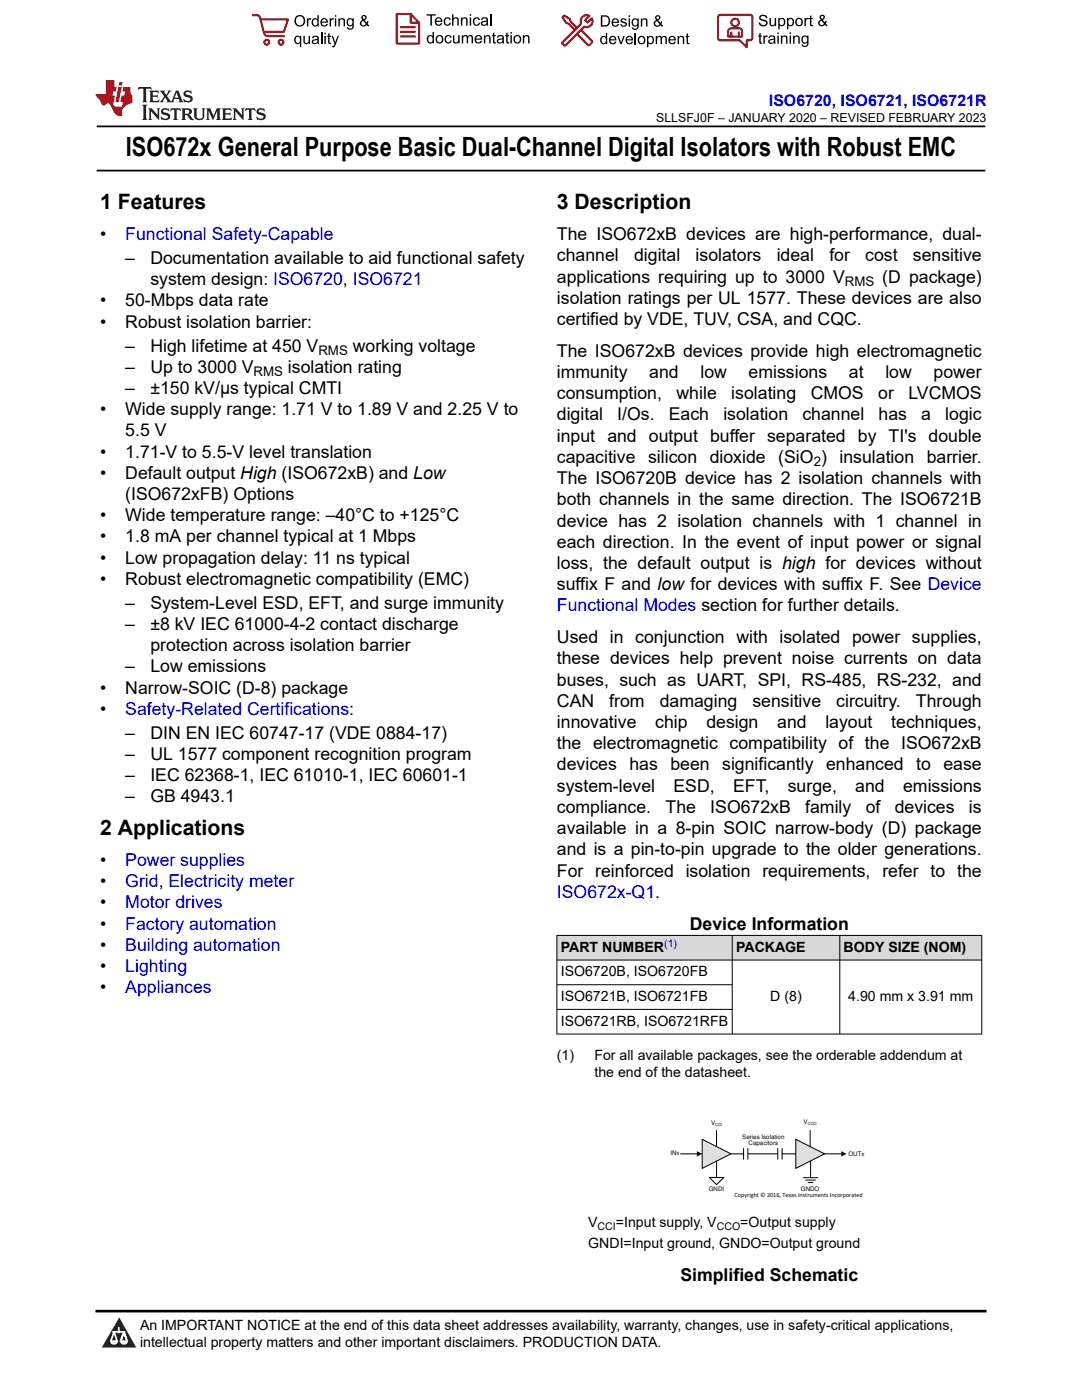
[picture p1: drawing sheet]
<svg xmlns="http://www.w3.org/2000/svg" width="216mm" height="279mm" viewBox="0 0 216 279" stroke-linecap="round" stroke-linejoin="round" font-family="sans-serif">
<defs><g id="words">
<text font-size="5.3" x="25.1" y="31.2">ISO672x General Purpose Basic Dual-Channel Digital Isolators with Robust EMC</text>
<g font-size="4.2">
<text x="20" y="41.8">1 Features</text>
<text x="111.1" y="41.8">3 Description</text>
<text x="20" y="166.7">2 Applications</text>
</g>
<g font-size="3.5">
<text x="20" y="47.9">•</text>
<text x="111.1" y="47.9">The ISO672xB devices are high-performance, dual-</text>
<text x="25" y="52.7">–</text>
<text x="30" y="52.7">Documentation available to aid functional safety</text>
<text x="111.1" y="52.2">channel</text>
<text x="126.5" y="52.2">digital</text>
<text x="138.8" y="52.2">isolators</text>
<text x="155" y="52.2">ideal</text>
<text x="165.5" y="52.2">for</text>
<text x="172.7" y="52.2">cost</text>
<text x="182.2" y="52.2">sensitive</text>
<text x="30" y="56.9">system design: ISO6720, ISO6721</text>
<text x="111.1" y="56.4">applications requiring up to 3000 V</text>
<text x="176.1" y="56.4">(D package)</text>
<text x="20" y="61.2">•</text>
<text x="20" y="65.4">•</text>
<text x="25" y="61.2">50-Mbps data rate</text>
<text x="25" y="65.4">Robust isolation barrier:</text>
<text x="111.1" y="60.6">isolation ratings per UL 1577. These devices are also</text>
<text x="111.1" y="64.9">certified by VDE, TUV, CSA, and CQC.</text>
<text x="25" y="70.2">–</text>
<text x="30" y="70.2">High lifetime at 450 V</text>
<text x="70.4" y="70.2">working voltage</text>
<text x="111.1" y="71.2">The ISO672xB devices provide high electromagnetic</text>
<text x="25" y="74.4">–</text>
<text x="30" y="74.4">Up to 3000 V</text>
<text x="57.5" y="74.4">isolation rating</text>
<text x="111.1" y="75.5">immunity</text>
<text x="129.6" y="75.5">and</text>
<text x="139.8" y="75.5">low</text>
<text x="149.4" y="75.5">emissions</text>
<text x="169.4" y="75.5">at</text>
<text x="176.7" y="75.5">low</text>
<text x="186.3" y="75.5">power</text>
<text x="20" y="82.9">•</text>
<text x="25" y="78.6">–</text>
<text x="25" y="82.9">Wide supply range: 1.71 V to 1.89 V and 2.25 V to</text>
<text x="30" y="78.6">±150 kV/μs typical CMTI</text>
<text x="111.1" y="83.9">digital</text>
<text x="111.1" y="79.7">consumption,</text>
<text x="123.2" y="83.9">I/Os.</text>
<text x="133.5" y="83.9">Each</text>
<text x="135" y="79.7">while</text>
<text x="144.3" y="83.9">isolation</text>
<text x="145.9" y="79.7">isolating</text>
<text x="160.1" y="83.9">channel</text>
<text x="161.8" y="79.7">CMOS</text>
<text x="175.2" y="79.7">or</text>
<text x="175.3" y="83.9">has</text>
<text x="181.3" y="79.7">LVCMOS</text>
<text x="183.8" y="83.9">a</text>
<text x="188.6" y="83.9">logic</text>
<text x="25" y="87.1">5.5 V</text>
<text x="111.1" y="88.2">input and output buffer separated by TI's double</text>
<text x="20" y="91.3">•</text>
<text x="20" y="95.6">•</text>
<text x="25" y="91.3">1.71-V to 5.5-V level translation</text>
<text x="25" y="95.6">Default output High (ISO672xB) and Low</text>
<text x="111.1" y="92.4">capacitive</text>
<text x="129.3" y="92.4">silicon</text>
<text x="141.6" y="92.4">dioxide</text>
<text x="155.3" y="92.4">(SiO )</text>
<text x="167.5" y="92.4">insulation</text>
<text x="184.9" y="92.4">barrier.</text>
<text x="25" y="99.8">(ISO672xFB) Options</text>
<text x="111.1" y="96.6">The ISO6720B device has 2 isolation channels with</text>
<text x="111.1" y="100.9">both channels in the same direction. The ISO6721B</text>
<text x="20" y="104">•</text>
<text x="25" y="104">Wide temperature range: –40°C to +125°C</text>
<text x="111.1" y="105.1">device has 2 isolation channels with 1 channel in</text>
<text x="20" y="108.3">•</text>
<text x="20" y="112.5">•</text>
<text x="25" y="108.3">1.8 mA per channel typical at 1 Mbps</text>
<text x="25" y="112.5">Low propagation delay: 11 ns typical</text>
<text x="111.1" y="113.6">loss, the default output is high for devices without</text>
<text x="111.1" y="109.3">each direction. In the event of input power or signal</text>
<text x="20" y="116.7">•</text>
<text x="25" y="116.7">Robust electromagnetic compatibility (EMC)</text>
<text x="111.1" y="117.8">suffix F and low for devices with suffix F. See Device</text>
<text x="25" y="121.5">–</text>
<text x="25" y="125.7">–</text>
<text x="30" y="121.5">System-Level ESD, EFT, and surge immunity</text>
<text x="30" y="125.7">±8 kV IEC 61000-4-2 contact discharge</text>
<text x="30" y="130">protection across isolation barrier</text>
<text x="111.1" y="128.4">Used in conjunction with isolated power supplies,</text>
<text x="25" y="134.2">–</text>
<text x="30" y="134.2">Low emissions</text>
<text x="111.1" y="132.6">these devices help prevent noise currents on data</text>
<text x="111.1" y="136.8">buses, such as UART, SPI, RS-485, RS-232, and</text>
<text x="20" y="138.4">•</text>
<text x="20" y="142.7">•</text>
<text x="25" y="138.4">Narrow-SOIC (D-8) package</text>
<text x="111.1" y="141.1">CAN</text>
<text x="121.6" y="141.1">from</text>
<text x="131.6" y="141.1">damaging</text>
<text x="150.1" y="141.1">sensitive</text>
<text x="166.9" y="141.1">circuitry.</text>
<text x="182.8" y="141.1">Through</text>
<text x="25" y="147.4">–</text>
<text x="30" y="147.4">DIN EN IEC 60747-17 (VDE 0884-17)</text>
<text x="111.1" y="149.5">the electromagnetic compatibility of the ISO672xB</text>
<text x="111.1" y="145.3">innovative</text>
<text x="130.7" y="145.3">chip</text>
<text x="140.9" y="145.3">design</text>
<text x="155.1" y="145.3">and</text>
<text x="164.7" y="145.3">layout</text>
<text x="177.8" y="145.3">techniques,</text>
<text x="25" y="151.7">–</text>
<text x="25" y="155.9">–</text>
<text x="30" y="151.7">UL 1577 component recognition program</text>
<text x="30" y="155.9">IEC 62368-1, IEC 61010-1, IEC 60601-1</text>
<text x="111.1" y="153.8">devices</text>
<text x="125.6" y="153.8">has</text>
<text x="133.8" y="153.8">been</text>
<text x="144.1" y="153.8">significantly</text>
<text x="164.8" y="153.8">enhanced</text>
<text x="182.8" y="153.8">to</text>
<text x="188.2" y="153.8">ease</text>
<text x="25" y="160.1">–</text>
<text x="30" y="160.1">GB 4943.1</text>
<text x="111.1" y="158">system-level</text>
<text x="134.4" y="158">ESD,</text>
<text x="146.3" y="158">EFT,</text>
<text x="157.2" y="158">surge,</text>
<text x="170.7" y="158">and</text>
<text x="180.2" y="158">emissions</text>
<text x="111.1" y="162.2">compliance.</text>
<text x="111.1" y="166.5">available in a 8-pin SOIC narrow-body (D) package</text>
<text x="132.8" y="162.2">The</text>
<text x="141.7" y="162.2">ISO672xB</text>
<text x="160.7" y="162.2">family</text>
<text x="172.7" y="162.2">of</text>
<text x="178.5" y="162.2">devices</text>
<text x="193.3" y="162.2">is</text>
<text x="20" y="172.8">•</text>
<text x="111.1" y="170.7">and is a pin-to-pin upgrade to the older generations.</text>
<text x="20" y="177.1">•</text>
<text x="111.1" y="174.9">For reinforced isolation requirements, refer to the</text>
<text x="20" y="181.3">•</text>
<text x="20" y="185.5">•</text>
<text x="137.6" y="185.5">Device Information</text>
<text x="20" y="189.8">•</text>
<text x="20" y="194">•</text>
<text x="20" y="198.2">•</text>
<text x="135.8" y="255.7">Simplified Schematic</text>
</g>
<g font-size="3.5" fill="#00f">
<text x="25" y="47.9">Functional Safety-Capable</text>
<text x="111.1" y="122">Functional Modes section for further details.</text>
<text x="25" y="142.7">Safety-Related Certifications:</text>
<text x="25" y="172.8">Power supplies</text>
<text x="25" y="177.1">Grid, Electricity meter</text>
<text x="111.1" y="179.2">ISO672x-Q1.</text>
<text x="25" y="181.3">Motor drives</text>
<text x="25" y="185.5">Factory automation</text>
<text x="25" y="189.8">Building automation</text>
<text x="25" y="194">Lighting</text>
<text x="25" y="198.2">Appliances</text>
</g>
<text font-size="3.2" fill="#00f" x="153.4" y="21.1">ISO6720, ISO6721, ISO6721R</text>
<g font-size="2.8">
<text x="111.9" y="190">PART NUMBER</text>
<text x="146.9" y="190">PACKAGE</text>
<text x="168.3" y="190">BODY SIZE (NOM)</text>
<text x="111.9" y="194.9">ISO6720B, ISO6720FB</text>
<text x="111.9" y="199.8">ISO6721B, ISO6721FB</text>
<text x="153.7" y="199.8">D (8)</text>
<text x="169.3" y="199.8">4.90 mm x 3.91 mm</text>
<text x="111.9" y="204.7">ISO6721RB, ISO6721RFB</text>
<text x="111.1" y="211.5">(1)</text>
<text x="118.6" y="211.5">For all available packages, see the orderable addendum at</text>
<text x="118.6" y="214.9">the end of the datasheet.</text>
<text x="117.4" y="244.9">V</text>
<text x="122.9" y="244.9">=Input supply, V</text>
<text x="147.7" y="244.9">=Output supply</text>
<text x="117.4" y="249.1">GNDI=Input ground, GNDO=Output ground</text>
<text x="27.9" y="265.5">An IMPORTANT NOTICE at the end of this data sheet addresses availability, warranty, changes, use in safety-critical applications,</text>
<text x="27.9" y="268.9">intellectual property matters and other important disclaimers. PRODUCTION DATA.</text>
</g>
<g font-size="2.6">
<text x="168.6" y="57.1">RMS</text>
<text x="63.5" y="70.9">RMS</text>
<text x="50.6" y="75.1">RMS</text>
<text x="162.4" y="93.1">2</text>
</g>
<text font-size="2.5" x="130.9" y="24.3">SLLSFJ0F – JANUARY 2020 – REVISED FEBRUARY 2023</text>
<text font-size="2.1" fill="#00f" x="132.5" y="189">(1)</text>
<g font-size="2.1">
<text x="119.3" y="245.5">CCI</text>
<text x="143" y="245.5">CCO</text>
</g>
<g font-size="1.2">
<text x="141.9" y="224.5">V</text>
<text x="148.1" y="227.2">Series Isolation</text>
<text x="160.4" y="224.4">V</text>
<text x="133.8" y="230.6">INx</text>
<text x="149.4" y="228.5">Capacitors</text>
<text x="169.3" y="230.6">OUTx</text>
<text x="141.4" y="237.7">GNDI</text>
<text x="146.6" y="238.9">Copyright © 2016, Texas Instruments Incorporated</text>
<text x="159.8" y="237.7">GNDO</text>
</g>
<g font-size=".8">
<text x="142.7" y="224.7">CCI</text>
<text x="161.2" y="224.5">CCO</text>
</g>
</g></defs>
<path d="M19.3 25.2h177.3M19.3 34h177.3" fill="none" stroke="#000" stroke-width=".35"/>
<g fill="#d8d8d8">
<path d="M111.1 186.7h84.8v4.9h-84.8z" fill-rule="evenodd"/>
<path d="M111.2 186.7h34.8v4.8h-34.8z" fill-rule="evenodd"/>
<path d="M146.2 186.7h21.3v4.8h-21.3z" fill-rule="evenodd"/>
<path d="M167.6 186.7h28.2v4.8h-28.2z" fill-rule="evenodd"/>
</g>
<path d="M111.1 186.7h84.9M111.1 191.6h84.9M111.1 196.5h35.1M111.1 186.6v19.8M146.1 186.6v19.8M167.6 186.6v19.8M195.9 186.6v19.8M111.1 206.4h84.9M111.1 201.4h35.1" fill="none" stroke="#000" stroke-width=".2"/>
<path d="M140.1 227.4l5.8 2.9-5.8 2.9z" fill="#dfdfdf"/>
<path d="M140.1 227.4l5.8 2.9-5.8 2.9zM145.9 230.3h2.5M148.4 229.2v2.2M149.2 229.2v2.2" fill="none" stroke="#000" stroke-width=".2"/>
<path d="M158.8 227.4l5.7 2.9-5.7 2.9z" fill="#dfdfdf"/>
<path d="M135.8 230.3h3.4M143 225.6v3.2M158.8 227.4l5.7 2.9-5.7 2.9zM160.3 235h2.9M160.8 235.5h1.9M161.3 236h.9M161.7 225.6v3.2M161.7 231.7v3.3M164.5 230.3h3.5" fill="none" stroke="#000" stroke-width=".2"/>
<path d="M139 229.7l1.1 .6-1.1 .5zM167.9 229.7l1 .6-1 .5z" fill="#000"/>
<path d="M141.5 235h2.9l-1.4 1.4z" fill="#fff"/>
<path d="M141.5 235h2.9l-1.4 1.4zM143 231.7v3.3M149.2 230.3h5.9M155.2 229.2v2.2M156.1 229.2v2.2M156.1 230.3h2.7" fill="none" stroke="#000" stroke-width=".2"/>
<path d="M0 0h215.9v23.8h-215.9z" fill-rule="evenodd" fill="#fff"/>
<path d="M27.7 17.4l-.2 .6 .5-.3h.6v.1v2.2l-.2 .4h1l-.2-.4v-2.2v-.1h.5l.5 .3-.1-.6zM29.8 18.1l.2 .4v1.5l-.2 .4h1.9l.1-.6a1.08 1.08 0 0 1-1.3 .2v-.7h.6l.4 .2v-.6l-.4 .2h-.6v-.6l.2-.1a1 1 0 0 1 1 .2l-.1-.5zM31.8 18.1l1 1.1-1 1.2h.9l-.2-.2 .4-.7 .5 .7-.2 .2h1.6l-.2-.2 .1-.4h1l.1 .4-.1 .2h.9l-.2-.3-.8-2h-.5l-1 2.2-.8-1.1 .9-1.1h-.8l.2 .2-.5 .7-.3-.7 .1-.2zM35.2 18.5l.4 1h-.8zM36.8 18.2a.65 .65 0 0 0-.2 .7 .65 .65 0 0 0 .6 .5l.7 .2 .1 .2a.79 .79 0 0 1-.7 .4 .79 .79 0 0 1-.7-.5l.1 .7 .2-.1a.93 .93 0 0 0 1.1 .1 .93 .93 0 0 0 .4-1 1.46 1.46 0 0 0-1.2-.6l-.1-.3a1.09 1.09 0 0 1 1.2 .2l-.2-.6-.1 .1-.6-.2zM28.4 20.9l.2 .4v2.3l-.2 .3h1l-.2-.3v-2.3l.2-.4zM29.6 21.6l.2 .4v1.6l-.2 .3h.8l-.3-.3v-1.4l1.7 1.8v-2l.2-.4h-.8l.2 .2 .1 1.1-1.2-1.3zM32.3 21.8a.65 .65 0 0 0-.2 .7 .65 .65 0 0 0 .7 .4l.6 .2 .1 .2a.79 .79 0 0 1-.7 .4 .79 .79 0 0 1-.7-.5l.1 .7 .2-.1a.93 .93 0 0 0 1.1 .1 .93 .93 0 0 0 .4-.9 1.46 1.46 0 0 0-1.2-.6l-.1-.4a1.09 1.09 0 0 1 1.2 .2l-.2-.6-.1 .1-.6-.1zM34.1 21.6l-.1 .7a.63 .63 0 0 1 .7-.4l.1 1.7-.3 .3h1l-.2-.3v-1.7a.66 .66 0 0 1 .8 .4l-.1-.7zM36.2 21.6l.2 .4v1.6l-.2 .3h.9l-.2-.2v-.7h.5l.1 .2a.79 .79 0 0 0 1.2 .6l-1-.9a.61 .61 0 0 0 .6-.6 .61 .61 0 0 0-.5-.6zM36.9 21.9h.2a.47 .47 0 0 1 .5 .1 .47 .47 0 0 1 .1 .5l-.2 .2h-.6zM38.5 21.6l.2 .2a2.27 2.27 0 0 0 .4 2 1.04 1.04 0 0 0 1.7-.7v-1.3l.2-.2h-.8l.2 .4v1.1a.6 .6 0 0 1-.6 .6 .6 .6 0 0 1-.6-.6v-1.1l.3-.4zM41.1 21.6l.2 .4v1.6l-.2 .3h.7l-.2-.3v-1.5l.9 1.9 .8-1.9v1.5l-.2 .3h1l-.3-.3v-1.6l.3-.4h-.8l-.7 1.5-.7-1.5zM44.3 21.6l.2 .4v1.6l-.2 .3h1.9l.1-.5a1.09 1.09 0 0 1-1.3 .1v-.6h.6l.4 .1v-.6l-.4 .2h-.6v-.6l.2-.1a1.01 1.01 0 0 1 1 .3l-.1-.6zM46.4 21.6l.3 .4v1.6l-.3 .3h.8l-.2-.3v-1.4l1.6 1.8v-2l.2-.4h-.7l.2 .2v1.1l-1.2-1.3zM49 21.6l-.1 .7a.63 .63 0 0 1 .8-.4v1.7l-.3 .3h1l-.2-.3v-1.7a.66 .66 0 0 1 .8 .4l-.1-.7zM51.4 21.8a.65 .65 0 0 0-.2 .7 .65 .65 0 0 0 .6 .4l.6 .2 .2 .2a.79 .79 0 0 1-.8 .4 .79 .79 0 0 1-.6-.5l.1 .7 .2-.1a.93 .93 0 0 0 1 .1 .93 .93 0 0 0 .5-.9 1.46 1.46 0 0 0-1.3-.6l-.1-.4a1.09 1.09 0 0 1 1.3 .2l-.2-.6-.2 .1-.5-.1z" fill="#231f20"/>
<path d="M21.1 16v2.8h-2.1l.1 .3 .9 1a.95 .95 0 0 0 .9 .9 .59 .59 0 0 1 .6-.4 .59 .59 0 0 1 .5 .4l.4 .8a1.59 1.59 0 0 0 2.1 1.3 1.61 1.61 0 0 1 1-2.2l1-.4-.1-1.5a1.59 1.59 0 0 1-.4-1.6h-1.4l-.2 .9h.5l-.1 .8h-.5l-.2 1v.2l.4 .1-.2 .9h-.6a.73 .73 0 0 1-1.1-.7l.3-1.5h-.5l.2-.8h.5l.2-.9h-.5v-1.4zM23.6 17.4l-.6 3h.7l.6-3zM23.8 16.4l-.1 .7h.7l.1-.7z" fill="#ed1c24"/>
<g fill="#000">
<path d="M58.7 4.2a1.15 1.15 0 0 1 2.3 0 1.15 1.15 0 0 1-2.3 0zM59.3 3.5a.89 .89 0 0 0-.2 1.1 .89 .89 0 0 0 1.1 .4 .88 .88 0 0 0 .3-1.3 .88 .88 0 0 0-1.2-.2z" fill-rule="evenodd"/>
<path d="M58.9 7.3l.5-.2 .5 .3v-.3h.2v2.3h-.3v-.8a.74 .74 0 0 1-.9 0 .74 .74 0 0 1-.2-1zM59.1 7.5a.57 .57 0 0 0-.1 .7 .57 .57 0 0 0 .7 .2 .57 .57 0 0 0 .2-.7 .57 .57 0 0 0-.8-.2z" fill-rule="evenodd"/>
<path d="M61.2 3.6h.3v.3l.2-.2 .3-.1 .1 .1-.1 .3a.36 .36 0 0 0-.4 0 .36 .36 0 0 0-.1 .4v.9h-.3z" fill-rule="evenodd"/>
<path d="M60.5 7.1h.3v.9a.41 .41 0 0 0 .4 .6 .41 .41 0 0 0 .4-.6v-.9h.3v1.7h-.3v-.3a.58 .58 0 0 1-.7 .3 .58 .58 0 0 1-.4-.6z" fill-rule="evenodd"/>
<path d="M62.4 3.8l.5-.2 .4 .2v-.8h.3v2.3h-.3v-.2a.75 .75 0 0 1-1-.1 .75 .75 0 0 1 0-1zM62.6 4a.57 .57 0 0 0-.1 .7 .57 .57 0 0 0 .7 .2 .57 .57 0 0 0 .1-.7 .57 .57 0 0 0-.7-.2z" fill-rule="evenodd"/>
<path d="M62.4 7.3a.74 .74 0 0 1 .9-.1 .74 .74 0 0 1 .3 .9l.1 .7h-.3v-.2a.57 .57 0 0 1-.9 .2 .57 .57 0 0 1-.1-.8l.9-.3a.41 .41 0 0 0-.3-.4 .41 .41 0 0 0-.5 .4l-.3-.1zM62.6 8.2a.35 .35 0 0 0 .1 .5 .35 .35 0 0 0 .5-.3l.1-.4z" fill-rule="evenodd"/>
<path d="M64.7 6.5h.3v.3h-.3zM64.7 7.1h.3v1.7h-.3z" fill-rule="evenodd"/>
<path d="M64.2 3.8a.76 .76 0 0 1 .9-.1 .76 .76 0 0 1 .3 .8h-1.2a.47 .47 0 0 0 .4 .6 .47 .47 0 0 0 .5-.4l.3 .1a.82 .82 0 0 1-1.2 .3 .82 .82 0 0 1 0-1.3zM64.4 4l-.2 .3h.9l-.2-.4z" fill-rule="evenodd"/>
<path d="M65.8 3.6h.2v.3l.2-.2 .3-.1 .2 .1-.1 .3a.36 .36 0 0 0-.5 0 .36 .36 0 0 0 0 .4v.9h-.3z" fill-rule="evenodd"/>
<path d="M65.5 6.7l.3-.1v.5h.2v.3h-.2v.9v.2h.2l.1 .3a.41 .41 0 0 1-.5-.1 .41 .41 0 0 1-.1-.4v-.9h-.2v-.3h.2z" fill-rule="evenodd"/>
<path d="M66.1 7.1h.3l.5 1.4 .5-1.4h.2l-.6 1.7a.57 .57 0 0 1-.7 .6v-.3a.37 .37 0 0 0 .5-.3z" fill-rule="evenodd"/>
<path d="M66.8 3h.3v.3h-.3zM66.8 3.6h.3v1.7h-.3z" fill-rule="evenodd"/>
<path d="M67.5 3.6h.3v.3a.58 .58 0 0 1 .7-.3 .58 .58 0 0 1 .3 .7v1h-.2v-1a.4 .4 0 0 0-.5-.5 .4 .4 0 0 0-.3 .6v.9h-.3z" fill-rule="evenodd"/>
<path d="M69.3 3.8l.6-.2 .4 .2v-.2h.3v1.5a.71 .71 0 0 1-.5 .8 .71 .71 0 0 1-.9-.5h.3a.46 .46 0 0 0 .6 .3 .46 .46 0 0 0 .2-.6 .78 .78 0 0 1-1.1-.2 .78 .78 0 0 1 .1-1.1zM69.6 4a.53 .53 0 0 0-.1 .8 .53 .53 0 0 0 .8 0 .54 .54 0 0 0 0-.7 .54 .54 0 0 0-.7-.1z" fill-rule="evenodd"/>
<path d="M72.2 3.1a.53 .53 0 0 1 .9 .1 .53 .53 0 0 1-.4 .8l.5 .5 .1-.3 .2 .1-.2 .5 .4 .3-.2 .2-.3-.3a.71 .71 0 0 1-1.2 .1 .71 .71 0 0 1 .3-1.1l-.2-.5zM72.3 3.5a.3 .3 0 0 0 .6 0 .3 .3 0 0 0-.6 0zM72.3 4.3a.45 .45 0 0 0 0 .7 .45 .45 0 0 0 .7-.2l-.5-.6z" fill-rule="evenodd"/>
<path d="M85.1 2.8h1.8v.3h-.7v2h-.3v-2h-.8z" fill-rule="evenodd"/>
<path d="M85.3 7.2l.6-.2 .4 .2v-.8h.3v2.3h-.3v-.2a.76 .76 0 0 1-1-.1 .76 .76 0 0 1-.1-1zM85.6 7.4a.58 .58 0 0 0-.1 .7 .58 .58 0 0 0 .7 .2 .58 .58 0 0 0 .1-.7 .58 .58 0 0 0-.7-.2z" fill-rule="evenodd"/>
<path d="M87.2 7.2a.81 .81 0 0 1 1.1 .1 .81 .81 0 0 1-.1 1.2 .81 .81 0 0 1-1.2-.2v-.7zM87.3 7.4a.57 .57 0 0 0 0 .8 .57 .57 0 0 0 .8 0 .57 .57 0 0 0 0-.7 .57 .57 0 0 0-.8-.1z" fill-rule="evenodd"/>
<path d="M87 3.7a.77 .77 0 0 1 .9-.2 .77 .77 0 0 1 .4 .9h-1.3a.48 .48 0 0 0 .4 .5 .48 .48 0 0 0 .6-.3h.3a.83 .83 0 0 1-1.3 .4 .83 .83 0 0 1 0-1.3zM87.2 3.8l-.1 .3h.9l-.3-.4z" fill-rule="evenodd"/>
<path d="M88.7 3.7a.7 .7 0 0 1 1.2 .3h-.2a.45 .45 0 0 0-.6-.3 .45 .45 0 0 0-.3 .6 .45 .45 0 0 0 .3 .6 .45 .45 0 0 0 .6-.4l.3 .1a.76 .76 0 0 1-1.1 .5 .76 .76 0 0 1-.3-1.1z" fill-rule="evenodd"/>
<path d="M88.9 7.2a.7 .7 0 0 1 1.2 .3h-.3a.45 .45 0 0 0-.5-.3 .45 .45 0 0 0-.3 .6 .45 .45 0 0 0 .3 .6 .45 .45 0 0 0 .6-.3h.2a.76 .76 0 0 1-1 .5 .76 .76 0 0 1-.3-1.1z" fill-rule="evenodd"/>
<path d="M90.2 2.8h.3v.9a.59 .59 0 0 1 .7-.2 .59 .59 0 0 1 .3 .6v1h-.2v-1a.4 .4 0 0 0-.5-.4 .4 .4 0 0 0-.3 .5v.9h-.3z" fill-rule="evenodd"/>
<path d="M90.4 7h.3v.9a.41 .41 0 0 0 .4 .6 .41 .41 0 0 0 .3-.6v-.9h.3v1.7h-.2v-.3a.58 .58 0 0 1-.7 .3 .58 .58 0 0 1-.4-.7z" fill-rule="evenodd"/>
<path d="M92 3.5h.2v.2a.59 .59 0 0 1 .7-.3 .59 .59 0 0 1 .4 .7v1h-.3v-1a.41 .41 0 0 0-.4-.4 .41 .41 0 0 0-.4 .5v.9h-.2z" fill-rule="evenodd"/>
<path d="M92.1 7h.3v.3a.56 .56 0 0 1 1 0 .54 .54 0 0 1 .6-.3 .54 .54 0 0 1 .4 .5v1.2h-.3v-1.1a.34 .34 0 0 0-.3-.4 .34 .34 0 0 0-.4 .3v1.2h-.3v-1.1a.38 .38 0 0 0-.5-.3 .38 .38 0 0 0-.2 .5v.9h-.3z" fill-rule="evenodd"/>
<path d="M93.7 2.8h.3v.4h-.3zM93.7 3.5h.3v1.6h-.3z" fill-rule="evenodd"/>
<path d="M94.6 3.7a.7 .7 0 0 1 1.2 .3h-.3a.45 .45 0 0 0-.6-.3 .45 .45 0 0 0-.3 .6 .45 .45 0 0 0 .4 .6 .45 .45 0 0 0 .5-.4l.3 .1a.76 .76 0 0 1-1 .5 .76 .76 0 0 1-.4-1.1z" fill-rule="evenodd"/>
<path d="M94.9 7.2a.77 .77 0 0 1 .9-.1 .77 .77 0 0 1 .4 .8h-1.2a.48 .48 0 0 0 .3 .6 .48 .48 0 0 0 .6-.4l.3 .1a.83 .83 0 0 1-1.3 .3 .83 .83 0 0 1 0-1.3zM95.1 7.3l-.1 .4h.9l-.2-.4z" fill-rule="evenodd"/>
<path d="M96.6 7h.2v.3a.59 .59 0 0 1 .7-.3 .59 .59 0 0 1 .4 .7v1h-.3v-1a.41 .41 0 0 0-.4-.5 .41 .41 0 0 0-.4 .6v.9h-.2z" fill-rule="evenodd"/>
<path d="M96.1 3.7a.74 .74 0 0 1 1-.2 .74 .74 0 0 1 .3 .9v.7h-.2l-.1-.2a.59 .59 0 0 1-.8 .3 .59 .59 0 0 1-.2-.8l1-.3a.42 .42 0 0 0-.4-.5 .42 .42 0 0 0-.4 .4l-.3-.1zM96.3 4.5a.36 .36 0 0 0 .2 .5 .36 .36 0 0 0 .5-.2l.1-.5z" fill-rule="evenodd"/>
<path d="M98.4 6.6l.3-.2v.6h.2v.2h-.2v1v.2h.2l.1 .3a.41 .41 0 0 1-.5-.1 .41 .41 0 0 1-.1-.4v-1h-.2v-.2h.2z" fill-rule="evenodd"/>
<path d="M99.3 7.2a.74 .74 0 0 1 1-.2 .74 .74 0 0 1 .2 1l.1 .7h-.3v-.2a.59 .59 0 0 1-.8 .2 .59 .59 0 0 1-.3-.8l1.1-.3a.42 .42 0 0 0-.4-.4 .42 .42 0 0 0-.5 .3h-.2zM99.5 8a.36 .36 0 0 0 .2 .5 .36 .36 0 0 0 .4-.2l.2-.5z" fill-rule="evenodd"/>
<path d="M101 6.6l.3-.2v.6h.3v.2h-.3v1l.1 .2h.2v.3a.41 .41 0 0 1-.4-.1 .41 .41 0 0 1-.2-.4v-1h-.2v-.2h.2z" fill-rule="evenodd"/>
<path d="M101.9 6.4h.2v.3h-.2zM101.9 7h.2v1.7h-.2z" fill-rule="evenodd"/>
<path d="M102.7 7.2a.81 .81 0 0 1 1.1 .1 .81 .81 0 0 1-.1 1.2 .81 .81 0 0 1-1.2-.2v-.7zM102.9 7.4a.57 .57 0 0 0-.1 .8 .57 .57 0 0 0 .9 0 .57 .57 0 0 0-.1-.7 .57 .57 0 0 0-.7-.1z" fill-rule="evenodd"/>
<path d="M104.3 7h.3v.3a.59 .59 0 0 1 .7-.3 .59 .59 0 0 1 .4 .7v1h-.3v-1a.41 .41 0 0 0-.5-.5 .41 .41 0 0 0-.3 .6v.9h-.3z" fill-rule="evenodd"/>
<path d="M119.9 3.1h.8a1.12 1.12 0 0 1 1 1.1 1.12 1.12 0 0 1-1 1.1h-.8zM120.2 3.3v1.7h.5a.86 .86 0 0 0 .8-.8 .86 .86 0 0 0-.8-.9z" fill-rule="evenodd"/>
<path d="M119.9 7.4l.5-.3 .5 .3v-.8h.3v2.2h-.3v-.2a.75 .75 0 0 1-1 0 .75 .75 0 0 1-.1-1zM120.2 7.5a.57 .57 0 0 0-.2 .8 .57 .57 0 0 0 .8 .2 .57 .57 0 0 0 .1-.8 .57 .57 0 0 0-.7-.2z" fill-rule="evenodd"/>
<path d="M121.7 7.4a.76 .76 0 0 1 .9-.2 .76 .76 0 0 1 .4 .9h-1.2a.47 .47 0 0 0 .3 .5 .47 .47 0 0 0 .6-.3h.3a.82 .82 0 0 1-1.3 .4 .82 .82 0 0 1 0-1.3zM121.9 7.5l-.1 .3h.9l-.2-.4z" fill-rule="evenodd"/>
<path d="M122.2 3.9a.76 .76 0 0 1 .9-.2 .76 .76 0 0 1 .4 .9h-1.2a.47 .47 0 0 0 .4 .5 .47 .47 0 0 0 .5-.3h.3a.82 .82 0 0 1-1.2 .4 .82 .82 0 0 1-.1-1.3zM122.5 4l-.2 .3h.9l-.2-.4z" fill-rule="evenodd"/>
<path d="M123.9 3.8a.71 .71 0 0 1 1.1 .3h-.2a.32 .32 0 0 0-.4-.3 .32 .32 0 0 0-.3 .4h.1a.75 .75 0 0 1 .9 .8 .72 .72 0 0 1-.7 .3 .72 .72 0 0 1-.6-.5h.2a.36 .36 0 0 0 .4 .4 .36 .36 0 0 0 .3-.5 .8 .8 0 0 1-.9-.7z" fill-rule="evenodd"/>
<path d="M123.2 7.2h.3l.4 1.3 .5-1.3h.3l-.6 1.6h-.3z" fill-rule="evenodd"/>
<path d="M125.4 3.1h.3v.3h-.3zM125.4 3.7h.3v1.6h-.3z" fill-rule="evenodd"/>
<path d="M125 7.4a.76 .76 0 0 1 .9-.2 .76 .76 0 0 1 .4 .9h-1.2a.47 .47 0 0 0 .4 .5 .47 .47 0 0 0 .5-.3h.3a.82 .82 0 0 1-1.2 .4 .82 .82 0 0 1-.1-1.3zM125.3 7.5l-.2 .3h.9l-.2-.4z" fill-rule="evenodd"/>
<path d="M126.2 3.9l.5-.3 .5 .3v-.2h.3v1.4a.71 .71 0 0 1-.6 .8 .71 .71 0 0 1-.8-.5l.2 .1a.46 .46 0 0 0 .7 .2 .46 .46 0 0 0 .2-.6 .78 .78 0 0 1-1.1-.1 .78 .78 0 0 1 .1-1.1zM126.4 4a.53 .53 0 0 0 0 .8 .53 .53 0 0 0 .7 0 .54 .54 0 0 0 0-.7 .54 .54 0 0 0-.7-.1z" fill-rule="evenodd"/>
<path d="M127.5 7.3a.8 .8 0 0 1 1.1 .2 .8 .8 0 0 1-.1 1.1 .8 .8 0 0 1-1.2-.1v-.8zM127.7 7.5a.56 .56 0 0 0-.1 .9 .56 .56 0 0 0 .8-.1 .56 .56 0 0 0 0-.7 .56 .56 0 0 0-.7-.1z" fill-rule="evenodd"/>
<path d="M127.9 3.7h.2v.2a.58 .58 0 0 1 .7-.2 .58 .58 0 0 1 .4 .6v1h-.3v-1a.4 .4 0 0 0-.4-.4 .4 .4 0 0 0-.3 .5v.9h-.3z" fill-rule="evenodd"/>
<path d="M129.1 7.2h.2v.2a.72 .72 0 0 1 1-.1 .72 .72 0 0 1 .2 1 .64 .64 0 0 1-.5 .5 .64 .64 0 0 1-.6-.2v.8h-.3zM129.5 7.5a.56 .56 0 0 0-.1 .8 .56 .56 0 0 0 .7 .2 .56 .56 0 0 0 .1-.8 .56 .56 0 0 0-.7-.2z" fill-rule="evenodd"/>
<path d="M130.8 7.2h.3v.2a.55 .55 0 0 1 .9 0 .53 .53 0 0 1 .7-.3 .53 .53 0 0 1 .4 .6v1.1h-.3v-1a.34 .34 0 0 0-.3-.4 .34 .34 0 0 0-.4 .3v1.1h-.3v-1a.37 .37 0 0 0-.5-.4 .37 .37 0 0 0-.2 .6v.8h-.3z" fill-rule="evenodd"/>
<path d="M130.9 3.2a.53 .53 0 0 1 .8 .1 .53 .53 0 0 1-.3 .8l.4 .5 .1-.4 .3 .1-.2 .5 .3 .3-.2 .3-.3-.4a.71 .71 0 0 1-1.2 .1 .71 .71 0 0 1 .4-1.1l-.3-.5zM130.9 3.6a.3 .3 0 0 0 .6 0 .3 .3 0 0 0-.6 0zM130.9 4.3a.45 .45 0 0 0 0 .7 .45 .45 0 0 0 .7-.2l-.5-.6z" fill-rule="evenodd"/>
<path d="M133.6 7.4a.76 .76 0 0 1 .9-.2 .76 .76 0 0 1 .4 .9h-1.3a.47 .47 0 0 0 .4 .5 .47 .47 0 0 0 .6-.3h.3a.82 .82 0 0 1-1.3 .4 .82 .82 0 0 1 0-1.3zM133.8 7.5l-.1 .3h.9l-.3-.4z" fill-rule="evenodd"/>
<path d="M135.2 7.2h.3v.2a.58 .58 0 0 1 .7-.2 .58 .58 0 0 1 .3 .6v1h-.3v-1a.4 .4 0 0 0-.4-.4 .4 .4 0 0 0-.3 .5v.9h-.3z" fill-rule="evenodd"/>
<path d="M137 6.8l.3-.2v.6h.2v.2h-.2v1v.2h.2l.1 .2a.41 .41 0 0 1-.5 0 .41 .41 0 0 1-.1-.5v-.9h-.2v-.2h.2z" fill-rule="evenodd"/>
<path d="M151.7 3.1a.88 .88 0 0 1 1.4 .5h-.3a.49 .49 0 0 0-.5-.5 .49 .49 0 0 0-.4 .6v.1a1.06 1.06 0 0 1 1.3 1 .95 .95 0 0 1-1 .4 .95 .95 0 0 1-.8-.7h.3a.58 .58 0 0 0 .6 .5 .58 .58 0 0 0 .5-.6l-.2-.1a.95 .95 0 0 1-1.1-.9z" fill-rule="evenodd"/>
<path d="M151.5 6.7l.3-.2v.6h.3v.2h-.3v1v.2h.3v.2a.41 .41 0 0 1-.5 0 .41 .41 0 0 1-.1-.5v-.9h-.2v-.2h.2z" fill-rule="evenodd"/>
<path d="M152.3 7.1h.3v.2l.1-.2h.4h.1l-.1 .3a.36 .36 0 0 0-.4 0 .36 .36 0 0 0-.1 .5v.8h-.3z" fill-rule="evenodd"/>
<path d="M153.4 7.3a.74 .74 0 0 1 1-.2 .74 .74 0 0 1 .3 .9l.1 .7h-.3l-.1-.2a.57 .57 0 0 1-.8 .3 .57 .57 0 0 1-.1-.9l.9-.2a.41 .41 0 0 0-.4-.4 .41 .41 0 0 0-.4 .3h-.3zM153.7 8.1a.35 .35 0 0 0 .1 .5 .35 .35 0 0 0 .5-.2l.1-.5z" fill-rule="evenodd"/>
<path d="M153.5 3.6h.3v.9a.41 .41 0 0 0 .4 .5 .41 .41 0 0 0 .4-.5v-.9h.3v1.6h-.3v-.2a.58 .58 0 0 1-.7 .2 .58 .58 0 0 1-.4-.6z" fill-rule="evenodd"/>
<path d="M155.1 6.5h.3v.3h-.3zM155.1 7.1h.3v1.6h-.3z" fill-rule="evenodd"/>
<path d="M155.3 3.6h.2v.2a.72 .72 0 0 1 1-.1 .72 .72 0 0 1 .2 1 .64 .64 0 0 1-.5 .5 .64 .64 0 0 1-.6-.2v.8h-.3zM155.7 3.9a.56 .56 0 0 0-.2 .8 .56 .56 0 0 0 .8 .2 .56 .56 0 0 0 .1-.8 .56 .56 0 0 0-.7-.2z" fill-rule="evenodd"/>
<path d="M155.8 7.1h.3v.2a.58 .58 0 0 1 .7-.2 .58 .58 0 0 1 .3 .6v1h-.2v-1a.4 .4 0 0 0-.5-.4 .4 .4 0 0 0-.3 .5v.9h-.3z" fill-rule="evenodd"/>
<path d="M157 3.6h.3v.2a.72 .72 0 0 1 1-.1 .72 .72 0 0 1 .1 1 .64 .64 0 0 1-.4 .5 .64 .64 0 0 1-.7-.2v.8h-.3zM157.4 3.9a.56 .56 0 0 0-.1 .8 .56 .56 0 0 0 .7 .2 .56 .56 0 0 0 .2-.8 .56 .56 0 0 0-.8-.2z" fill-rule="evenodd"/>
<path d="M157.6 6.5h.2v.3h-.2zM157.6 7.1h.2v1.6h-.2z" fill-rule="evenodd"/>
<path d="M158.3 7.1h.2v.2a.58 .58 0 0 1 .7-.2 .58 .58 0 0 1 .4 .6v1h-.3v-1a.4 .4 0 0 0-.4-.4 .4 .4 0 0 0-.4 .5v.9h-.2z" fill-rule="evenodd"/>
<path d="M158.9 3.7a.8 .8 0 0 1 1.2 .2 .8 .8 0 0 1-.2 1.1 .8 .8 0 0 1-1.1-.1l-.1-.8zM159.1 3.9a.56 .56 0 0 0-.1 .9 .56 .56 0 0 0 .9 0 .56 .56 0 0 0-.1-.8 .56 .56 0 0 0-.7-.1z" fill-rule="evenodd"/>
<path d="M160.1 7.3l.5-.2 .5 .2v-.2h.2v1.4a.71 .71 0 0 1-.5 .9 .71 .71 0 0 1-.8-.5h.2a.46 .46 0 0 0 .6 .2 .46 .46 0 0 0 .2-.6 .78 .78 0 0 1-1-.1 .78 .78 0 0 1 .1-1.1zM160.3 7.4a.53 .53 0 0 0-.1 .8 .53 .53 0 0 0 .8 0 .54 .54 0 0 0 0-.7 .54 .54 0 0 0-.7-.1z" fill-rule="evenodd"/>
<path d="M160.5 3.6h.3v.2l.1-.2h.4h.1l-.1 .3a.36 .36 0 0 0-.4 0 .36 .36 0 0 0-.1 .5v.8h-.3z" fill-rule="evenodd"/>
<path d="M161.6 3.2l.3-.2v.6h.3v.2h-.3v1l.1 .2h.2v.2a.41 .41 0 0 1-.4 0 .41 .41 0 0 1-.2-.5v-.9h-.2v-.2h.2z" fill-rule="evenodd"/>
<path d="M163.7 3.1a.53 .53 0 0 1 .8 .1 .53 .53 0 0 1-.3 .8l.4 .5 .1-.3h.3l-.2 .5 .3 .3-.2 .3-.3-.3a.71 .71 0 0 1-1.2 .1 .71 .71 0 0 1 .4-1.2l-.3-.5zM163.8 3.5a.3 .3 0 0 0 .6 0 .3 .3 0 0 0-.6 0zM163.7 4.2a.45 .45 0 0 0 0 .8 .45 .45 0 0 0 .7-.3l-.5-.6z" fill-rule="evenodd"/>
</g>
<path d="M64.2 6.5v2.3M97.9 2.8v2.3M126.8 6.6v2.2" fill="none" stroke="#000" stroke-width=".28"/>
<g fill="none" stroke="#de0000" stroke-width=".42">
<path d="M50.4 3l1.1 .1a1.4 1.4 0 0 1 .6 1.2l.6 2.5a.95 .95 0 0 0 1.2 .4h2.8M52 3.9h5.5l-.8 2.4h-4M79.1 2.8h2.8v1.7h1.7v4.2h-4.5zM80 6.4h2.8M80 5.4h2.8M80 7.3h2.8M82 2.8l1.6 1.7M115.1 5.5l-1.2-1.2-.2-.5-1.2-.7-.3 .3 .7 1.1 .5 .2 1.3 1.3M115.9 6l2.2 2.2v.3l-.5 .5h-.3l-2.2-2.2zM115.9 6l.7-.7a1.19 1.19 0 0 0 1.3-.3 1.19 1.19 0 0 0 .2-1.4l-.8 .9-.5-.5 .8-.8a1.19 1.19 0 0 0-1.3 .1 1.19 1.19 0 0 0-.3 1.4l-3.8 3.7v.3l.3 .3h.3l2.3-2.2M143.3 3.2l.5-.2h5.9l.4 .2v4.4l-.2 .4-.9 .1v1.3l-1.4-1.3h-3.8l-.5-.3zM145.5 5.8l.4-.1h1.6a.61 .61 0 0 1 .6 .6v1h-2.8v-1z"/>
<path d="M145.9 6.5v.8M147.4 6.5v.8"/>
<circle cx="53.2" cy="8.4" r=".49"/>
<circle cx="56.1" cy="8.4" r=".49"/>
<circle cx="146.7" cy="4.5" r=".75"/>
</g>
<path d="M0 261.4h215.9v18h-215.9z" fill-rule="evenodd" fill="#fff"/>
<path d="M23.8 262.9l3.4 6h-6.9z" fill="#231f20"/>
<path d="M22.1 267.7h1.3l-.4 .5h-.3a.55 .55 0 0 1-.6-.5z" fill-rule="evenodd" fill="#fff"/>
<path d="M22.1 267.7h1.3l-.4 .5h-.3a.55 .55 0 0 1-.6-.5z" fill="none" stroke="#231f20" stroke-width=".34"/>
<path d="M22.1 267.7h1.3l-.4 .5h-.5zM22.6 265.8h.1M22.6 265.8h2.3zM23.7 265.9h.1M23.7 264.9v1zM24 267.7h.1" fill="none" stroke="#fff" stroke-width=".34"/>
<path d="M24.7 265.8l-.7 1.9z" fill="#fff"/>
<path d="M24.7 265.8l-.7 1.9z" fill="none" stroke="#fff" stroke-width=".34"/>
<path d="M24.7 265.8l.7 1.9z" fill="#fff"/>
<path d="M22.8 265.8l-.7 1.9zM22.8 265.8l.6 1.9zM24.7 265.8l.7 1.9zM25.3 267.7h.1" fill="none" stroke="#fff" stroke-width=".34"/>
<path d="M24.1 267.7h1.3a.65 .65 0 0 1-.6 .5 .65 .65 0 0 1-.7-.5z" fill-rule="evenodd" fill="#fff"/>
<path d="M24.1 267.7h1.3a.65 .65 0 0 1-.6 .5 .65 .65 0 0 1-.7-.5z" fill="none" stroke="#231f20" stroke-width=".34"/>
<path d="M24 267.7h.1M24.1 267.7h1.3l-.4 .5h-.5z" fill="none" stroke="#fff" stroke-width=".34"/>
<path d="M19 261.7h177.8" fill="none" stroke="#000" stroke-width=".53"/>
<use href="#words"/>
</svg>
